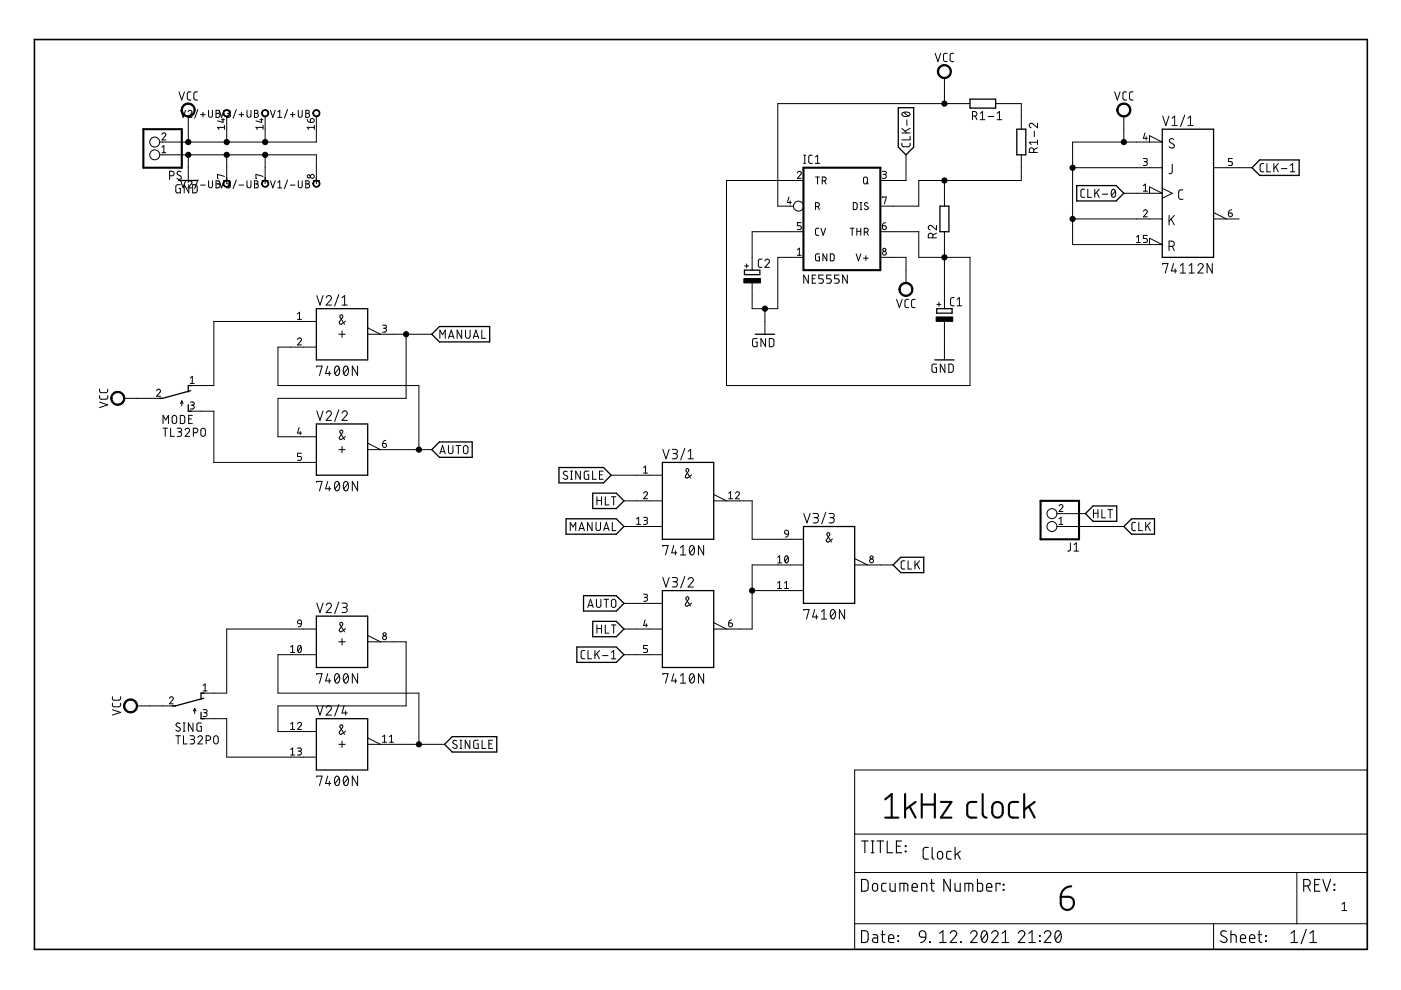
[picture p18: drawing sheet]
<svg xmlns="http://www.w3.org/2000/svg" width="297mm" height="210mm" viewBox="0 0 297 210" stroke-linecap="round" stroke-linejoin="round" font-family="sans-serif">
<g fill="none" stroke="#000" stroke-width=".21">
<path d="M38 19.5l.5 1.7 .6-1.7M40.5 19.5h-.5l-.3 .4 .1 1.1 .2 .2h.5M41.9 19.5h-.5l-.3 .4v1.1l.3 .2h.5M198.3 11.3l.6 1.8 .5-1.8M200.2 16.5v5.5M200.8 11.3h-.5l-.3 .4 .1 1.1 .2 .2 .5 .1M202.2 11.3h-.5l-.3 .4 .1 1.1 .2 .2 .5 .1M236.3 19.5l.6 1.7 .6-1.7M238.8 19.5h-.5l-.2 .4v1.1l.2 .2h.5M240.2 19.5h-.5l-.2 .4v1.1l.2 .2h.5M33.9 32.8h33.2v6.1M34.3 28.5a.41 .41 0 0 1 .6-.3 .41 .41 0 0 1 .1 .6l-.7 .9h.9"/>
<path d="M34.3 31.2l.4-.3v1.5M34.3 32.4h.9M36 37.3h.4a.49 .49 0 0 0 .5-.5 .49 .49 0 0 0-.5-.5h-.4v1.8M38.2 39.2h-.5l-.4 .2v1.3l.2 .2h.7v-1h-.2M38.3 23.4l.5 1.5 .5-1.5M38.3 38.3l.5 1.5 .5-1.5M38.4 36.4a.45 .45 0 0 0-.6-.1 .45 .45 0 0 0-.2 .7l.7 .3a.43 .43 0 0 1 0 .7 .43 .43 0 0 1-.6-.1l-.2-.1M39.9 23.7a.41 .41 0 0 1 .5-.3 .41 .41 0 0 1 .2 .6l-.7 .9h.8M39.9 38.7a.41 .41 0 0 1 .5-.4 .41 .41 0 0 1 .2 .7l-.7 .8h.8M39.9 24.7v5.4M39.9 32.8v5.5M40 39.2v1.7l-.9-1.7v1.7"/>
<path d="M40.9 39.2h.6l.3 .3v1.1l-.3 .3h-.6zM42 23.2l-.7 1.9M42 38.2l-.7 1.8M42.5 24.3h1M42.5 39.2h1M43 23.8v1M44.2 23.4v1.1a.41 .41 0 0 0 .4 .4 .41 .41 0 0 0 .4-.4v-1.1M44.2 38.3v1.1a.41 .41 0 0 0 .4 .4 .41 .41 0 0 0 .4-.4v-1.1M45.8 23.4l.7 .1v.4l-.3 .1a.42 .42 0 0 1 .4 .5 .42 .42 0 0 1-.4 .4h-.4zM45.8 38.3l.7 .2v.4l-.3 .1a.42 .42 0 0 1 .4 .4 .42 .42 0 0 1-.4 .4h-.4zM45.8 24h.4M45.8 39h.4"/>
<path d="M46.5 23.4l.5 1.5 .5-1.5M46.5 38.3l.5 1.5 .5-1.5M46.9 25.4h.7M47.3 25.1v.9l-1.2-.4M47.4 38.3h1.3M47.6 37.4l-1.5-.4v.8h.2M47.6 27h-1.5l.4 .4M47.6 26.6v.8M48 23.4h.5l.4 .2-.2 .4h-.5M48 38.3h.5l.4 .3-.2 .4h-.5M48.1 24.7v5.4M48.1 32.8v6.1"/>
<path d="M48.5 24a.42 .42 0 0 1 .4 .5 .42 .42 0 0 1-.4 .4h-.5M48.5 39a.42 .42 0 0 1 .4 .4 .42 .42 0 0 1-.4 .4h-.5M50.1 23.2l-.7 1.9M50.1 38.2l-.7 1.8M50.7 24.3h1M50.7 39.2h1M51.2 23.8v1M52.4 23.4v1.1a.42 .42 0 0 0 .4 .4 .42 .42 0 0 0 .4-.4v-1.1M52.4 38.3v1.1a.42 .42 0 0 0 .4 .4 .42 .42 0 0 0 .4-.4v-1.1M54 23.4l.6 .1v.4l-.2 .1a.42 .42 0 0 1 .4 .5 .42 .42 0 0 1-.4 .4h-.4zM54 38.3l.6 .2v.4l-.2 .1a.42 .42 0 0 1 .4 .4 .42 .42 0 0 1-.4 .4h-.4zM54 24h.4"/>
<path d="M54 39h.4M55.1 25.4h.7M55.4 25.1v.9l-1.1-.4M55.5 38.3h1.4M55.8 37.4l-1.5-.4v.8h.1M55.8 27h-1.5l.3 .4M55.8 26.6v.8M56.2 24.7v5.4M56.2 32.8v6.1M57.3 23.4l.5 1.5 .6-1.5M57.3 38.3l.5 1.5 .6-1.5M58.9 24.9h.8"/>
<path d="M58.9 39.8h.8M58.9 23.7l.4-.3v1.5M58.9 38.7l.4-.4v1.5M61 23.2l-.7 1.9M61 38.2l-.7 1.8M61.6 24.3h.9M61.6 39.2h.9M62 23.8v1M63.2 23.4v1.1a.41 .41 0 0 0 .5 .4 .41 .41 0 0 0 .4-.4v-1.1M63.2 38.3v1.1a.41 .41 0 0 0 .5 .4 .41 .41 0 0 0 .4-.4v-1.1M64.8 23.4l.7 .1v.4l-.3 .1a.42 .42 0 0 1 .5 .5 .42 .42 0 0 1-.5 .4h-.4zM64.8 38.3l.7 .2v.4l-.3 .1a.42 .42 0 0 1 .5 .4 .42 .42 0 0 1-.5 .4h-.4z"/>
<path d="M64.8 24h.4M64.8 39h.4M65.1 25.3l.2 .4 .5 .3M65.9 25.2a.42 .42 0 0 1 .7 .2 .42 .42 0 0 1-.4 .6h-.4zM66.4 38.3h1.4M66.6 27h-1.5l.4 .4M66.6 26.6v.8M67.1 24.7v5.4h-33.2M169.1 36.7a.41 .41 0 0 1 .5-.4 .41 .41 0 0 1 .2 .7l-.7 .8h.8M170.3 38.3h-16.3v43.4h51.7v-27.1h-10.9v-5.5h-8.2M170.4 34.6h.4M170.4 32.9h.4"/>
<path d="M170.6 32.9v1.7M172.2 32.9h-.5l-.2 .4v1.1l.2 .2h.5M172.9 34.6h.9M172.9 33.3l.5-.4v1.7M172.9 37.5h.8M173.3 37.5v1.5M174.3 38.4h.5a.41 .41 0 0 0 .4-.5 .41 .41 0 0 0-.4-.4h-.5v1.5M174.8 38.4l.4 .6M183.2 37.6h.6l.1 1a.42 .42 0 0 1-.4 .4 .42 .42 0 0 1-.4-.4zM183.7 38.7l.4 .3M187.1 36.3h.5l.3 .3-.2 .4h-.4M187.5 37a.42 .42 0 0 1 .4 .4 .42 .42 0 0 1-.4 .4h-.4"/>
<path d="M191.2 30.4v.5l.4 .2h1.1l.2-.2 .1-.5M191.2 28.2h1.8M191.2 27.2l1.1 1M191.3 24a1.09 1.09 0 0 1 1.7 .2 1.02 1.02 0 0 1-1.8 0zM191.6 23.8l1 .8M192.1 32.8v5.5h-5.5M192.3 25.4v1.2M193 28.9v.8h-1.8M193 27.2l-1.1 .6M200.2 38.3v5.4M205.7 22h-40.8v21.7h3.3M206.2 24.6h.5a.49 .49 0 0 0 .4-.5 .49 .49 0 0 0-.4-.5h-.5v1.8"/>
<path d="M206.8 24.6l.3 .8M207.8 24l.5-.4v1.8M207.8 25.4h1M209.5 24.7h1.2M211.1 22h5.4v5.4M211.4 25.4h1M211.4 24l.5-.4v1.8M216.5 32.8v5.5h-21.7v5.4h-8.2M219.2 32.3v-.5a.48 .48 0 0 0-.5-.5 .48 .48 0 0 0-.5 .5v.5h1.8M219.3 27.8v1.2M220 26.1v1l-1-.8a.48 .48 0 0 0-.8 .1 .48 .48 0 0 0 .4 .7M220 31.3l-.8 .4"/>
<path d="M220 30.2h-1.8l.4 .4M220 29.7v.9M227.4 35.6h19M238.3 24.7v5.4M242.4 33.6h.7l.1 .3-.1 .3-.5 .1M242.4 39.4l.4-.4v1.5M242.8 28.2l-.4 1.1h.9M242.8 34.3a.41 .41 0 0 1 .5 .4 .41 .41 0 0 1-.5 .4h-.4M243 29v.7M243.7 30.1v-1.3l2.7 1.3h-19v21.8h19l-2.7-1.4v1.4M246.4 39.9l2.1 1.1-2.1 1M246.5 24.6l.7 2 .6-2"/>
<path d="M248.5 25.1l.5-.5v2M248.5 26.6h1.1M248.5 34.8v1.8l-.2 .2h-.4M248.9 29.5a.51 .51 0 0 0-.8-.1 .51 .51 0 0 0 0 .8l.7 .4a.47 .47 0 0 1 .1 .6 .47 .47 0 0 1-.6 .2l-.4-.3M251.2 24.4l-.9 2.5M251.9 26.6h1.1M251.9 25.1l.5-.5v2M257.3 35.6h8.2M261.3 33.6h-.8v.7h.5a.42 .42 0 0 1 .3 .4 .42 .42 0 0 1-.3 .4h-.5M267.9 34.7h-.5l-.2 .4v1.1l.2 .2h.5M268.6 34.7v1.7h.8M270.1 34.7v1.7"/>
<path d="M270.5 35.3l.5 1.1M271 34.7l-.9 1.1M271.7 35.8h1.2M273.6 36.4h.9M273.6 35.1l.5-.4v1.7M157.9 56.4h.8M158.3 56v.8M161.5 54.9l-.5 .1-.2 .3v1.2l.2 .2h.5M162.2 55.3a.48 .48 0 0 1 .7-.3 .48 .48 0 0 1 .1 .7l-.8 1h.9M167.3 41.8l-.4 1.1h.9M167.5 42.6v.6M169.1 53l.4-.4v1.5"/>
<path d="M169.1 54.1h.8M169.9 47.2h-.8v.7h.5a.42 .42 0 0 1 .3 .4 .42 .42 0 0 1-.3 .4h-.5M170.3 49.1h-10.8v8.2M170.3 54.6h-5.4v10.8h-5.4v-5.4M171.4 58.3v1.7l-1-1.7v1.7M172.2 59.1h.6M172.9 43.8h.4a.42 .42 0 0 0 .4-.4 .42 .42 0 0 0-.4-.5h-.4v1.5M173 58.3h-.8v1.7h.8M173.4 43.8l.3 .6M173.6 48.4h-.5l-.2 .3v1l.7 .2M173.7 53.8h-.6l-.2 .2v1l.2 .3h.6v-.8h-.2M174.1 48.4l.4 1.5 .5-1.5"/>
<path d="M174.6 58.3h-1v.8h.6a.49 .49 0 0 1 .4 .5 .49 .49 0 0 1-.4 .4h-.6M175.3 53.8v1.5l-.8-1.5v1.5M176 53.8h.6l.2 .3 .1 .8-.3 .4h-.6zM176.2 58.3h-.9v.8h.6a.49 .49 0 0 1 .3 .5 .49 .49 0 0 1-.3 .4h-.6M177.9 58.3h-.9v.8h.5a.49 .49 0 0 1 .4 .5 .49 .49 0 0 1-.4 .4h-.5M179.6 58.3v1.7l-.9-1.7v1.7M180.3 48.4h.8M180.7 48.4v1.5M180.9 42.9l.6 .1 .2 .2v.8l-.2 .4h-.6zM181.5 53.8l.5 1.5 .5-1.5M181.7 48.4v1.5M181.7 49h.8"/>
<path d="M182.4 42.9h.3M182.4 44.4h.3M182.5 48.4v1.5M182.5 42.9v1.5M183.1 54.7h1M183.2 49.2h.5a.41 .41 0 0 0 .4-.4 .41 .41 0 0 0-.4-.4h-.5v1.5M183.6 54.2v1M183.7 49.2l.4 .7M184 43.1a.38 .38 0 0 0-.6-.1 .38 .38 0 0 0 .1 .6l.4 .2a.37 .37 0 0 1 0 .6 .37 .37 0 0 1-.5-.1l-.2-.1M186.6 54.6h5.5v5.4M187.1 47.9h.5a.42 .42 0 0 1 .3 .4 .42 .42 0 0 1-.4 .4 .42 .42 0 0 1-.4-.4zM187.1 41.9v-.1h.8l-.4 1.4"/>
<path d="M187.7 47.2l-.5 .3-.1 .4M197.8 50.4v-.5a.49 .49 0 0 0-.5-.5 .49 .49 0 0 0-.5 .5v.5h1.7M198.5 47.8v.9l-.9-.8a.47 .47 0 0 0-.8 .2 .47 .47 0 0 0 .4 .6M198.5 49.4l-.7 .4M200.2 49.1v16.3M227.4 46.4h19M230 40.1l-.6 .1-.2 .3v1.1l.2 .2h.6M230.6 40.1v1.7h.8M232.1 40.1v1.7M232.5 40.8l.6 1M233.1 40.1l-1 1.1M233.7 41.2h1.2"/>
<path d="M235.8 40.2l.3-.1a1.02 1.02 0 0 1 0 1.7 1.08 1.08 0 0 1-.3-1.6zM236.5 40.5l-.8 1M238.3 41h8.1l-2.7-1.4v1.4M241 50.2l.4-.3v1.5M241 51.4h.8M242.4 44.8a.41 .41 0 0 1 .6-.3 .41 .41 0 0 1 .1 .6l-.7 .9h.9M242.4 40.5h.9M243.3 49.9h-.9v.7h.5a.43 .43 0 0 1 .4 .4 .43 .43 0 0 1-.4 .4h-.5M246.5 56.1v-.2h1.1l-.5 2M247.9 52.2h.5a.56 .56 0 0 0 .6-.5 .56 .56 0 0 0-.6-.6h-.5v2M247.9 45.7v2M248.3 46.5l.7 1.2"/>
<path d="M248.5 52.2l.5 .9M248.8 55.9l-.4 1.5h1.1M249 45.7l-1.1 1.2M249.2 57v.9M250.3 56.3l.5-.4v2M250.3 57.9h1.1M250.8 40.3h-.6l-.3 .4v1.3l.3 .2 .6 .1M252.1 57.9h1.1M252.1 56.3l.6-.4v2M254 56.3a.55 .55 0 0 1 .8-.4 .55 .55 0 0 1 .1 .9l-.9 1.1h1.1M257 55.9v2l-1.1-2v2M257.3 45.1l2.7 1.3"/>
<path d="M257.3 46.4h5.4M260.5 45.1h.5a.42 .42 0 0 1 .3 .5 .42 .42 0 0 1-.5 .4 .42 .42 0 0 1-.3-.4zM261.1 44.5l-.4 .1-.2 .5M63.1 72a.41 .41 0 0 1 .6-.3 .41 .41 0 0 1 .1 .6l-.7 .8h.8M63.1 66.5l.4-.3v1.5M63.1 67.7h.8M67.1 68.2h-21.8v13.5h-5.4M67.1 73.6h-8.2v8.1h29.9v13.6M67.2 77.8v-.2h1.1l-.6 2M67.2 62.7l.6 2 .7-2M69.2 63.1a.55 .55 0 0 1 .7-.4 .55 .55 0 0 1 .2 .9l-.9 1.1h1.1M69.5 77.6l-.5 1.6h1.1"/>
<path d="M69.8 78.7v.9M71.2 77.7l.1-.1a.91 .91 0 0 1 .6 1.5 .49 .49 0 0 1-.4 .5 .49 .49 0 0 1-.5-.5l-.1-.7zM71.8 62.4l-.8 2.5M71.8 70.9h1.4M71.9 78.1l-.9 1.1M72.5 64.7h1.1M72.5 63.1l.6-.4v2M72.5 70.2v1.3M73 77.7l.2-.1a.91 .91 0 0 1 .6 1.5 .48 .48 0 0 1-.5 .5 .48 .48 0 0 1-.4-.5l-.1-.7zM73.3 68.1l-.9 .6a.34 .34 0 0 1-.4 0 .34 .34 0 0 1 0-.5l.6-1a.33 .33 0 0 0-.2-.5 .33 .33 0 0 0-.3 .5l.9 1.5M73.8 78.1l-.9 1.1M75.8 77.6v2l-1.1-2v2"/>
<path d="M78 70.9h13.5M78 69.5l2.7 1.4M81.1 68.9l.7 .1 .1 .2-.1 .4h-.5M81.5 69.6a.41 .41 0 0 1 .5 .4 .41 .41 0 0 1-.5 .4h-.4M86.1 70.9v13.6h-27.2v8.1h8.2M93.3 71.7v-1.7l.5 1 .6-1v1.7M95.1 71.7l.6-1.7 .5 1.7M95.2 71.3h.9M97.9 70v1.7l-1-1.7v1.7M98.7 70v1.3a.49 .49 0 0 0 .5 .4 .49 .49 0 0 0 .5-.4v-1.3M100.3 71.7l.6-1.7 .6 1.7M100.5 71.3h.8"/>
<path d="M102.2 70v1.7h.7M160.5 71.8h-.7l-.2 .2v1.3l.2 .2h.7v-1h-.3M162.2 65.4v5.5M162.3 71.8v1.7l-1-1.7v1.7M163.1 71.8h.6l.4 .3v1.1l-.4 .3h-.6zM190.1 63.5l.6 1.7 .6-1.7M192.6 63.5l-.6 .1-.1 .3v1.1l.2 .2h.5M194 63.5l-.6 .1-.1 .3v1.1l.2 .2h.5M198.6 77.2h-.6l-.4 .2v1.1l.2 .4 .8 .1v-1h-.3M198.6 64.5h.9M199.1 64.1v.8M200.2 68.2v8.1"/>
<path d="M200.3 77.2v1.8l-.9-1.8v1.8M201.2 77.2h.6l.3 .3v1.1l-.3 .3-.6 .1zM202.3 63.1h-.5l-.3 .4 .1 1.1 .2 .2h.5M202.9 64.8h1M202.9 63.5l.5-.4v1.7M21.1 83.9v.5l.4 .2h1.1l.2-.2v-.5M21.1 82.5v.5l.4 .2h1.1l.2-.2v-.5M21.1 85.3l1.7 .5-1.7 .6M26.3 84.5h8.2M33.2 82.8a.41 .41 0 0 1 .6-.3 .41 .41 0 0 1 .1 .7l-.7 .8h.8M34.6 90.8h.9M34.6 89.8v-1.7l.5 .9 .6-.9v1.7"/>
<path d="M35 90.8v1.7M36.2 90.8v1.7h.8M36.6 88.2l.3-.1 .4 .1 .2 1.1a.49 .49 0 0 1-.5 .5 .49 .49 0 0 1-.5-.5zM37.6 90.8h.5a.39 .39 0 0 1 .4 .4 .39 .39 0 0 1-.4 .4h-.3M38.1 91.6a.48 .48 0 0 1 .4 .4 .48 .48 0 0 1-.4 .5h-.5M38.2 88.1h.7l.3 .3v1.1l-.3 .3h-.7zM38.5 85l.3 .6M38.5 85l-.2 .6M38.5 85v1.1M39.2 91.2a.48 .48 0 0 1 .7-.4 .48 .48 0 0 1 .2 .8l-.9 .9h1M39.9 87.2h5.4v10.8h21.8M40 88.8h.6"/>
<path d="M40.4 85.2l.6 .1 .2 .2-.2 .4h-.5M40.4 80.1l.4-.3v1.5M40.4 81.3h.8M40.8 85.9a.41 .41 0 0 1 .4 .4 .41 .41 0 0 1-.4 .4h-.4M40.8 88.1h-.8v1.7h.8M41 91.8h.5a.49 .49 0 0 0 .5-.5 .49 .49 0 0 0-.5-.5h-.5v1.7M42.7 91l.3-.2 .4 .2 .1 1.1a.48 .48 0 0 1-.4 .4 .48 .48 0 0 1-.5-.4zM63.4 90.7l-.3 1.1h.8M63.7 91.5v.7M63.9 96.1h-.8v.7h.5a.42 .42 0 0 1 .3 .4 .42 .42 0 0 1-.3 .4h-.5M67.2 87.1l.6 2 .7-2M69.2 87.6a.55 .55 0 0 1 .7-.5 .55 .55 0 0 1 .2 .9l-.9 1.1h1.1"/>
<path d="M71.8 86.9l-.8 2.5M71.8 95.3h1.4M72.5 87.6a.55 .55 0 0 1 .8-.5 .55 .55 0 0 1 .2 .9l-1 1.1h1.1M72.5 94.7v1.3M73.3 92.5l-.9 .7a.33 .33 0 0 1-.4-.1 .33 .33 0 0 1 0-.4l.6-1a.32 .32 0 0 0-.2-.5 .32 .32 0 0 0-.3 .5l.9 1.5M78 95.3h13.5M78 94l2.7 1.3M81.1 94h.5a.42 .42 0 0 1 .3 .5 .42 .42 0 0 1-.4 .4 .42 .42 0 0 1-.4-.4zM81.8 93.4l-.4 .1-.3 .5M93.3 96.2l.5-1.7 .6 1.7M93.4 95.8h.9M95.1 94.5v1.2a.48 .48 0 0 0 .5 .5 .48 .48 0 0 0 .4-.5v-1.2"/>
<path d="M96.7 94.5h1M97.2 94.5v1.7M98.4 94.6l.3-.1 .4 .1 .1 1.1a.49 .49 0 0 1-.5 .5 .49 .49 0 0 1-.4-.5zM121 99.9h.4M121.2 99.9v1.7M123 99.9v1.7l-.9-1.7v1.7M124.8 99.9h-.6l-.3 .2v1.3l.2 .2h.7v-.9h-.3M125.6 99.9v1.7h.8M127.9 99.9h-.8v1.7h.8M136.5 99.1l.4-.3v1.5M140.5 95.3l.7 2 .7-2M142.5 95.3h.7a.44 .44 0 0 1 .4 .4 .44 .44 0 0 1-.4 .5h-.5"/>
<path d="M143.1 96.2a.56 .56 0 0 1 .5 .5 .56 .56 0 0 1-.5 .6h-.6M145.2 95.1l-.9 2.4M145.9 97.3h1.1M145.9 95.7l.5-.4v2M67.2 102.3v-.2h1.1l-.6 2M69.5 102.1l-.5 1.5h1.1M69.8 103.2v.9M71.2 102.2l.1-.1a.82 .82 0 0 1 .7 1.2 .57 .57 0 0 1-.5 .8 .57 .57 0 0 1-.6-.8l.1-.7zM71.9 102.5l-.9 1.1M73 102.2l.2-.1a.82 .82 0 0 1 .7 1.2 .57 .57 0 0 1-.6 .8 .57 .57 0 0 1-.5-.8zM73.8 102.5l-.9 1.1M75.8 102.1v2l-1.1-2v2"/>
<path d="M120.3 100a.44 .44 0 0 0-.7 0 .44 .44 0 0 0 0 .6l.6 .3a.44 .44 0 0 1 0 .7 .44 .44 0 0 1-.6-.1l-.2-.1M120.9 112.5v-1.7l.6 .9 .6-.9v1.7M121 101.6h.4M122.7 112.5l.6-1.7 .6 1.7M122.9 112.1h.9M125.5 110.8v1.7l-.9-1.7v1.7M126.4 110.8v1.2a.48 .48 0 0 0 .4 .5 .48 .48 0 0 0 .5-.5v-1.2M126.6 105.3v1.8M126.6 106.1h.9M127.1 100.7h.6M127.5 105.3v1.8M128 112.5l.6-1.7 .5 1.7"/>
<path d="M128.1 112.1h.9M128.3 105.3v1.8h.8M129.6 100.8h10.8M129.6 105.3h1M129.8 110.8v1.7h.8M130.1 105.3v1.8M132.3 106.2h8.1M132.3 111.6h8.1M135 110l.4-.3v1.5M135 111.2h.8M136.5 104.6a.41 .41 0 0 1 .5-.3 .41 .41 0 0 1 .2 .6l-.7 .8h.8M136.5 109.7h.6l.2 .2-.2 .4h-.5"/>
<path d="M136.5 100.3h.8M136.9 110.3a.42 .42 0 0 1 .4 .5 .42 .42 0 0 1-.4 .4h-.4M140.5 115.9v-.2h1.1l-.5 2M142.9 115.7l-.5 1.5h1.1M143.2 116.8v.9M144.3 116.1l.5-.4v2M144.3 117.7h1.1M146.4 115.8l.1-.1a.85 .85 0 0 1 .7 1.2 .57 .57 0 0 1-.5 .8 .57 .57 0 0 1-.5-.8zM146.6 100.7l-.8 .6a.32 .32 0 0 1-.4 0 .32 .32 0 0 1 0-.4l.6-1.1a.32 .32 0 0 0-.3-.4 .32 .32 0 0 0-.2 .4l.9 1.6M147.2 116.1l-.9 1.1M149.2 115.7v2l-1.1-2v2M151.3 106.2h8.2v8.1h10.8"/>
<path d="M151.3 104.8l2.7 1.4M154.5 105.7h.8M154.5 104.6l.4-.4v1.5M156 104.6a.41 .41 0 0 1 .5-.3 .41 .41 0 0 1 .2 .6l-.7 .8h.8M164.9 118.2l.4-.4v1.5M164.9 119.3h.8M166.5 112.5l.3-.1 .2 .1 .2 .7-.8-.1-.1-.3zM166.5 117.9l.3-.1a.88 .88 0 0 1 0 1.5 .93 .93 0 0 1-.3-1.4zM167.1 118.2l-.7 .8M167.2 113.2l-.2 .4-.5 .3M170.3 119.8h-10.8v13.6h-8.2M170.4 108.9l.7 2 .7-2"/>
<path d="M172.4 108.9h.7a.44 .44 0 0 1 .4 .4 .44 .44 0 0 1-.4 .4h-.5M173 109.7a.56 .56 0 0 1 .5 .6 .56 .56 0 0 1-.5 .6h-.6M175.1 108.6l-.9 2.5M175.8 108.9h.6a.44 .44 0 0 1 .5 .4 .44 .44 0 0 1-.5 .4h-.4M176.3 109.7a.56 .56 0 0 1 .6 .6 .56 .56 0 0 1-.6 .6h-.5M176.5 114.3l-.8 .6a.32 .32 0 0 1-.4 0 .32 .32 0 0 1-.1-.5l.7-1a.33 .33 0 0 0-.3-.5 .33 .33 0 0 0-.3 .5l1 1.5M181.2 118.4l2.7 1.4M181.2 119.8h8.2M191.9 118.9h-.6l-.2 .4v1.1l.2 .2h.6M192.5 118.9v1.7h.8M194 118.9v1.7M194.4 119.6l.6 1"/>
<path d="M195 118.9l-1 1.1M224.1 111.6h14.2M224.1 108.9h6M224.5 107.3a.41 .41 0 0 1 .6-.3 .41 .41 0 0 1 .1 .6l-.7 .9h.9M224.5 111.2h.9M224.5 110l.5-.3v1.5M226.9 115.1v1.5l-.2 .2h-.3M227.7 116.8h1M227.7 115.5l.5-.4v1.7M231.8 108v1.8M231.8 108.8h1M232.8 108v1.8"/>
<path d="M233.6 108v1.8h.8M234.9 108h1M235.4 108v1.8M240.7 110.8h-.5l-.2 .3v1.2l.2 .2h.5M241.4 110.8v1.7h.8M242.9 110.8v1.7M243.3 111.4l.6 1.1M243.9 110.8l-1 1M61.6 137.2l.4-.3v1.4M61.6 138.3h.9M63.2 131.6l.3-.2 .3 .2 .1 .6h-.7l-.1-.4zM63.3 136.9h.2a.86 .86 0 0 1 0 1.4 .95 .95 0 0 1-.2-1.4z"/>
<path d="M63.8 137.2l-.6 .8M63.9 132.2l-.3 .6-.4 .1M67.1 133.4h-19v13.6h-5.5M67.1 138.8h-8.2v8.2h29.9v10.8M67.2 127.9l.6 2 .7-2M69.2 128.3a.55 .55 0 0 1 .7-.4 .55 .55 0 0 1 .2 .9l-.9 1.1h1.1M71.8 127.7l-.8 2.4M71.8 136.1h1.4M72.5 127.9h.7a.46 .46 0 0 1 .4 .4 .46 .46 0 0 1-.4 .5h-.5M72.5 135.4v1.4M73.1 128.8a.55 .55 0 0 1 .5 .5 .55 .55 0 0 1-.5 .6h-.6M73.3 133.3l-.9 .6a.33 .33 0 0 1-.4 0 .33 .33 0 0 1 0-.4l.6-1a.33 .33 0 0 0-.2-.5 .33 .33 0 0 0-.3 .5l.9 1.5"/>
<path d="M78 136.1h8.1v13.6h-27.2v5.4h8.2M78 134.7l2.7 1.4M124 137.9l-.6 .1-.2 .3v1.1l.2 .2 .6 .1M124.6 128.8l.6-1.7 .6 1.7M124.7 137.9v1.8h.7M124.8 128.4h.8M126.1 137.9v1.8M126.4 127.1v1.2a.48 .48 0 0 0 .5 .5 .48 .48 0 0 0 .5-.5v-1.2M126.5 138.6l.6 1.1M126.6 132.5v1.7M126.6 133.3h.9M127.1 137.9l-1 1.1"/>
<path d="M127.5 132.5v1.7M127.7 139h1.2M128.1 127.1h.9M128.3 132.5v1.7h.8M128.5 127.1v1.7M129.6 139.7h1M129.6 138.3l.5-.4v1.8M129.6 132.5h1M129.7 127.2l.3-.1 .5 .1 .1 1.1a.48 .48 0 0 1-.5 .5 .48 .48 0 0 1-.5-.5zM130.1 132.5v1.7M132.3 133.4h8.1M132.3 138.8h8.1"/>
<path d="M132.3 127.9h8.1M136.5 126h.6l.2 .2-.2 .4-.5 .1M136.8 131.4l-.3 1.2h.8M136.9 126.7a.41 .41 0 0 1 .4 .4 .41 .41 0 0 1-.4 .4h-.4M137 132.2v.7M137.3 136.9h-.8v.6h.4a.42 .42 0 0 1 .4 .4 .42 .42 0 0 1-.4 .4h-.4M140.5 122.4l.7 2.1 .7-2.1M142.5 122.4h.7a.44 .44 0 0 1 .4 .5 .44 .44 0 0 1-.4 .4h-.5M143.1 123.3a.56 .56 0 0 1 .5 .6 .56 .56 0 0 1-.5 .6h-.6M145.2 122.2l-.9 2.5M145.9 122.9a.55 .55 0 0 1 .8-.4 .55 .55 0 0 1 .1 .8l-.9 1.2h1.1M146.6 127.9l-.8 .6a.32 .32 0 0 1-.4-.1 .32 .32 0 0 1 0-.4l.6-1a.33 .33 0 0 0-.3-.5 .33 .33 0 0 0-.2 .5l.9 1.5"/>
<path d="M151.3 132l2.7 1.4M154.5 132.1h.5a.41 .41 0 0 1 .3 .4 .41 .41 0 0 1-.4 .4 .41 .41 0 0 1-.4-.4zM155.2 131.4l-.5 .2-.2 .5M159.5 125.2h10.8M164.9 123.6l.4-.3v1.5M164.9 124.8h.8M166.3 124.8h.9M166.3 123.6l.5-.3v1.5M170.4 129.5v-.3h1.1l-.5 2.1M172.7 129.2l-.4 1.6h1.1M173.1 130.3v1M174.2 129.7l.5-.5v2.1"/>
<path d="M174.2 131.3h1.1M176.3 129.4l.1-.1a.85 .85 0 0 1 .7 1.2v.2a.49 .49 0 0 1-.5 .6 .49 .49 0 0 1-.5-.6l-.1-.7zM177 129.7l-.9 1.1M179.1 129.2v2.1l-1.1-2.1v2.1M23.8 149.1l.1 .5 .3 .3 1.1-.1 .2-.2 .1-.5M23.8 147.7l.1 .5 .3 .3 1.1-.1 .2-.2 .1-.5M23.8 150.5l1.8 .5-1.8 .6M29 149.7h8.2M35.9 148.1a.41 .41 0 0 1 .6-.3 .41 .41 0 0 1 .1 .6l-.7 .8h.8M37.3 156h.9M37.8 156v1.7M38.1 153.4a.43 .43 0 0 0-.6-.1 .43 .43 0 0 0-.1 .6l.7 .4a.47 .47 0 0 1-.1 .8 .47 .47 0 0 1-.7-.3"/>
<path d="M38.8 155h.4M38.8 153.3h.4M38.9 156v1.7h.8M39 153.3v1.7M40.3 156h.6a.39 .39 0 0 1 .4 .4 .39 .39 0 0 1-.4 .4h-.4M40.8 156.8a.48 .48 0 0 1 .4 .5 .48 .48 0 0 1-.4 .4h-.5M40.9 153.3v1.7l-1-1.7v1.7M41.3 150.2l.3 .5M41.3 150.2l-.3 .5M41.3 150.2v1.1M42 156.4a.48 .48 0 0 1 .6-.4 .48 .48 0 0 1 .2 .8l-.8 .9h.9M42.6 152.4h5.5v8.1h19"/>
<path d="M42.7 153.3h-.7l-.2 .2v1.4l.9 .1v-.9h-.3M43.1 150.5h.6l.2 .2-.2 .4h-.5M43.1 145.4l.4-.4v1.5M43.1 146.5h.8M43.5 151.1a.41 .41 0 0 1 .4 .4 .41 .41 0 0 1-.4 .4h-.4M43.7 157h.5a.49 .49 0 0 0 .5-.5 .49 .49 0 0 0-.5-.5h-.5v1.7M45.4 156.2l.3-.2 .5 .2 .1 1a.49 .49 0 0 1-.5 .5 .49 .49 0 0 1-.5-.5zM61.6 153.5l.4-.3v1.5M61.6 158.9l.4-.3v1.5M61.6 154.7h.9M63.1 153.5a.41 .41 0 0 1 .6-.3 .41 .41 0 0 1 .1 .6l-.7 .9h.8M63.1 158.6h.6l.2 .3-.2 .3-.5 .1"/>
<path d="M63.5 159.3a.41 .41 0 0 1 .4 .4 .41 .41 0 0 1-.4 .4h-.4M67.2 143v-.2h1.1l-.6 2M67.2 149.6l.6 2 .7-2M69.2 150.1a.55 .55 0 0 1 .7-.5 .55 .55 0 0 1 .2 .9l-.9 1.1h1.1M69.5 142.8l-.5 1.6h1.1M69.8 143.9v.9M71.2 143l.1-.1a.91 .91 0 0 1 .6 1.4 .49 .49 0 0 1-.4 .5 .49 .49 0 0 1-.5-.5l-.1-.7zM71.8 149.4l-.8 2.4M71.8 157.8h1.4M71.9 143.3l-.9 1.1M72.5 157.1v1.4M73 149.6l-.5 1.6h1.1"/>
<path d="M73 143l.2-.1a.91 .91 0 0 1 .6 1.4 .48 .48 0 0 1-.5 .5 .48 .48 0 0 1-.4-.5l-.1-.7zM73.3 155l-.9 .6a.33 .33 0 0 1-.4 0 .33 .33 0 0 1 0-.4l.6-1a.33 .33 0 0 0-.2-.5 .33 .33 0 0 0-.3 .5l.9 1.5M73.3 150.7v.9M73.8 143.3l-.9 1.1M75.8 142.8v2l-1.1-2v2M78 157.8h16.3M78 156.5l2.7 1.3M81.1 156.2l.4-.3v1.5M81.1 157.4h.9M82.6 157.4h.8M82.6 156.2l.4-.3v1.5M96.8 157.1l-.6-.1-.2 .3 .1 .3 .6 .4a.43 .43 0 0 1 .1 .6 .43 .43 0 0 1-.7 0l-.1-.1"/>
<path d="M97.5 157h.4M97.5 158.7h.4M97.7 157v1.7M99.6 157v1.7l-1-1.7v1.7M101.4 157h-.7l-.2 .2v1.3l.2 .2h.7v-1h-.3M102.2 157v1.7h.8M103.7 157.7h.5M104.4 157h-.7v1.7h.7M140.5 143v-.2h1.1l-.5 2M142.9 142.8l-.5 1.6h1.1M143.2 143.9v.9M144.3 143.3l.5-.5v2"/>
<path d="M144.3 144.8h1.1M146.4 143l.1-.1a.85 .85 0 0 1 .7 1.2v.2a.49 .49 0 0 1-.5 .5 .49 .49 0 0 1-.5-.5v-.7zM147.2 143.3l-.9 1.1M149.2 142.8v2l-1.1-2v2M61.6 160.1h.9M67.2 164.8v-.3h1.1l-.6 2.1M69.5 164.5l-.5 1.6h1.1M69.8 165.7v.9M71.2 164.7l.1-.1a.91 .91 0 0 1 .6 1.5 .49 .49 0 0 1-.4 .5 .49 .49 0 0 1-.5-.5l-.1-.8zM71.9 165l-.9 1.1M73 164.7l.2-.1a.91 .91 0 0 1 .6 1.5 .48 .48 0 0 1-.5 .5 .48 .48 0 0 1-.4-.5l-.1-.8zM73.8 165l-.9 1.1"/>
<path d="M75.8 164.5v2.1l-1.1-2.1v2.1M181.2 163.3h108.7v38h-108.7zM181.2 176.8h108.7M181.2 185h108.7M181.2 195.9h108.7M257.3 195.9v5.4M275 185v10.9M284.5 191.7l.5-.4v1.8M284.5 193.1h1"/>
<circle cx="32.8" cy="30.1" r="1.06"/>
<circle cx="32.8" cy="32.8" r="1.06"/>
<circle cx="65.5" cy="37.4" r=".33"/>
<circle cx="66.2" cy="37.4" r=".42"/>
<circle cx="169.3" cy="43.7" r="1.06"/>
<circle cx="187.5" cy="53.7" r=".41"/>
<circle cx="187.5" cy="53" r=".33"/>
<circle cx="184.8" cy="118.9" r=".42"/>
<circle cx="184.8" cy="118.2" r=".33"/>
<circle cx="223" cy="108.9" r="1.06"/>
<circle cx="223" cy="111.6" r="1.06"/>
<circle cx="81.5" cy="135.2" r=".42"/>
<circle cx="81.5" cy="134.5" r=".33"/>
</g>
<g fill="none" stroke="#000" stroke-width=".28">
<path d="M37.9 38.3h4.1M190.5 22.8h3.2v8.4l-1.6 1.6-1.6-1.6zM205.7 21h5.4v1.9h-5.4zM215.6 27.4h1.9v5.4h-1.9zM228.3 39.3h8.3l1.7 1.7-1.7 1.6h-8.3zM246.4 27.4h10.9v27.2h-10.9zM267.1 33.9h8.3v3.3h-8.3l-1.6-1.6zM157.8 57.3h3.3v.9h-3.3zM199.3 43.7h1.9v5.4h-1.9zM67.1 65.4h10.9v10.9h-10.9zM91.5 70.9l1.7-1.7h10.6v3.3h-10.6zM160.1 70.9h4.1"/>
<path d="M198.2 76.3h4.1M198.6 65.4h3.3v1h-3.3zM39.9 85.8v1.4h.7M40.4 82.8l-5.9 1.7h-.7M40.6 81.7h-.7v1.4M67.1 89.9h10.9v10.9h-10.9zM91.5 95.3l1.7-1.6h6.9v3.3h-6.9zM118.5 99.1h9.5l1.6 1.7-1.6 1.6h-9.5zM140.4 98h10.9v16.3h-10.9zM120 110h10.7l1.6 1.6-1.6 1.7h-10.7zM125.7 104.6h5l1.6 1.6-1.6 1.6h-5zM170.3 111.6h10.9v16.3h-10.9z"/>
<path d="M191 118.2h4.9v3.2h-4.9l-1.6-1.6zM230.1 108.9l1.7-1.6h5v3.2h-5zM238.3 111.6l1.6-1.6h4.9v3.3h-4.9zM67.1 130.6h10.9v10.9h-10.9zM122.3 137.2h8.4l1.6 1.6-1.6 1.6h-8.4zM123.7 126.3h7l1.6 1.6-1.6 1.7h-7zM125.7 131.7h5l1.6 1.7-1.6 1.6h-5zM140.4 125.2h10.9v16.3h-10.9zM42.6 151v1.4h.7M43.2 148l-6 1.7h-.7M43.3 147h-.7v1.3M67.1 152.4h10.9v10.9h-10.9z"/>
<path d="M94.3 157.8l1.6-1.6h9.4v3.2h-9.4z"/>
</g>
<g fill="none" stroke="#000" stroke-width=".44">
<path d="M30.4 27.4h8.1v8.2h-8.1zM170.3 35.6h16.3v21.7h-16.3zM220.6 106.2h8.2v8.1h-8.2zM187.7 169.5l1.4-1.1v5M187.7 173.4h2.8M191.9 168.4v5M192.8 171l1.3 2.4M194.1 170l-2.2 1.7M195.4 168.4v5M195.4 170.6h2.8M198.2 168.4v5M199.5 170h2.2l-2.2 3.4h2.2"/>
<path d="M207 170l-1.5 .1-.4 .8v1.6l.2 .6 .4 .2 1.3 .1M208.3 168.4l.1 4.3 .4 .5 .4 .2M210.7 170.3a1.12 1.12 0 0 1 1.2-.2 1.12 1.12 0 0 1 .7 1 2.03 2.03 0 0 1-.3 1.9 1.1 1.1 0 0 1-1.2 .3 1.1 1.1 0 0 1-.7-1 2.15 2.15 0 0 1 .3-2zM215.9 170l-1.6 .1-.4 .8v1.8l.2 .4 .4 .2 1.4 .1M217.1 168.4v5M218.1 171l1.3 2.4M219.4 170l-2.3 1.7M224.9 190.1h1.7a1.4 1.4 0 0 1 1.1 1.6 1.4 1.4 0 0 1-1.5 1.2 1.4 1.4 0 0 1-1.3-1.4zM227.1 187.9a2.26 2.26 0 0 0-2.2 2.2"/>
</g>
<g fill="none" stroke="#000" stroke-width=".23">
<path d="M182.7 178.3h1.4M183.4 178.3v2.5M184.7 178.3h.6M185 178.3v2.5M185.9 178.3h1.4M186.6 178.3v2.5M188.1 178.3v2.5h1.1M190.1 179.4h.8M191.2 178.3h-1.1v2.5h1.1M191.9 179.3l.2 .2zM196.8 179.7l-.9 .1-.2 .4v1.6l.4 .3 .7 .1M197.6 179.7l.1 2.2 .3 .3"/>
<path d="M202.5 179.7v2.5M182.7 197.3l.9 .1 .3 .2 .2 .4-.2 1.5a1.21 1.21 0 0 1-1.2 .3zM182.7 186.5a1.21 1.21 0 0 1 1.2 .3l.2 .4-.2 1.5-.3 .2-.9 .1zM184.7 180.8h.6M185.1 198.2h.7l.3 .2v1.4h-.6a.49 .49 0 0 1-.5-.5 .49 .49 0 0 1 .5-.4h.6M185.1 187.5l.5-.2a.99 .99 0 0 1 .2 1.6h-.5l-.3-.3zM186.8 198.2h.8M187.1 197.3v2.1l.1 .3 .4 .1M187.9 187.3h-.7l-.3 .4 .1 1.1 .9 .2M188.4 199h1.1a.58 .58 0 0 0-.4-.8 .58 .58 0 0 0-.7 .5l.1 1 1 .1M188.7 187.3v1.4l.4 .3h.7v-1.7M190.4 198.4l.1 .1z"/>
<path d="M190.4 199.5l.1 .1zM190.8 189v-1.7l1.5 .1 .2 1.6M191.6 187.3v1.7M191.9 180.5l.2 .1zM193.4 188.1h1.1a.59 .59 0 0 0-.4-.8 .59 .59 0 0 0-.7 .6l.1 .9 1 .2M195 197.6a.7 .7 0 0 1 .8-.2 .7 .7 0 0 1 .5 .6v.7h-.8a.66 .66 0 0 1-.5-1.1zM195.4 189v-1.7l1 .1 .1 1.6M196.3 198.7l-.3 .8-.8 .3M197.1 199.7l.1 .1zM197.2 187.3h.9M197.5 186.5v2.2l.3 .2 .3 .1M198.9 180.7l.5-.2a.97 .97 0 0 1 .2 1.6l-.4 .1-.4-.4v-.7z"/>
<path d="M199.2 199.8h1.4M199.2 197.9l.7-.6v2.5M201.5 197.9a.68 .68 0 0 1 .9-.5 .68 .68 0 0 1 .2 1l-1.1 1.4h1.3M201.5 186.5v2.5l-1.4-2.5v2.5M201.7 180.5h-.7l-.3 .4 .1 1.2 .9 .1M202.5 187.3v1.4l.4 .3h.7v-1.7M203 181l.6 1.2M203.6 180.5l-1.1 .8M203.6 199.7l.2 .1zM204.6 189v-1.7l1.5 .1 .1 1.6M205.4 187.3v1.7M205.8 197.9a.68 .68 0 0 1 .9-.5 .68 .68 0 0 1 .2 1l-1.1 1.4h1.4"/>
<path d="M207.2 186.5v2.5l.9-.1 .2-.2v-1.1l-.4-.3h-.7M208.4 197.4l.3-.1a1.52 1.52 0 0 1 .4 2.3 .56 .56 0 0 1-.6 .2 .56 .56 0 0 1-.4-.6l-.1-.9zM209.2 188.1h1.1a.59 .59 0 0 0-.4-.8 .59 .59 0 0 0-.7 .6l.1 .9 1 .2M209.3 197.9l-1.1 1.4M210.2 197.9a.68 .68 0 0 1 1-.5 .68 .68 0 0 1 .2 1l-1.2 1.4h1.4M212 187.6v-.3h-.8v1.7M212.5 199.8h1.4M212.5 197.9l.7-.6v2.5M212.7 188.6l.2 .1zM212.7 187.5l.2 .1zM215.9 197.9a.68 .68 0 0 1 1-.5 .68 .68 0 0 1 .2 1l-1.2 1.4h1.4M218.1 199.8h1.4"/>
<path d="M218.1 197.9l.7-.6v2.5M220.4 199.5l.1 .1zM220.4 198.4l.1 .1zM221.4 197.9a.68 .68 0 0 1 1-.5 .68 .68 0 0 1 .2 1l-1.2 1.4h1.4M223.9 197.5a.59 .59 0 0 1 .7-.1 .59 .59 0 0 1 .3 .6 1.43 1.43 0 0 1-.6 1.8 1.52 1.52 0 0 1-.4-2.3zM224.9 197.9l-1.1 1.4M260 197.5a.63 .63 0 0 0-.9-.1 .63 .63 0 0 0 0 1l.8 .4a.6 .6 0 0 1 .1 .8 .6 .6 0 0 1-.9 .1l-.3-.2M261 198.2l1 .1 .1 1.5M261 197.3v2.5M263 199h1.1a.58 .58 0 0 0-.4-.8 .58 .58 0 0 0-.7 .5l.1 1 1 .1M264.9 199h1.1a.59 .59 0 0 0-.4-.8 .59 .59 0 0 0-.7 .5l.1 1 1 .1M266.7 198.2h.8"/>
<path d="M267 197.3v2.1l.1 .3 .4 .1M268.3 199.5l.2 .1zM268.3 198.4l.2 .1zM273.7 199.8h1.4M273.7 197.9l.7-.6v2.5M276.4 187.9a1.21 1.21 0 0 0 1.3-.3l.1-.4-.1-.4a1.21 1.21 0 0 0-1.3-.3v2.5M277 197l-1.1 3.1M277.3 187.9l.5 1.1M277.7 199.8h1.4M277.7 197.9l.7-.6v2.5M278.7 187.6h.9M279.8 186.5h-1.1v2.5h1.1"/>
<path d="M280.5 186.5l.8 2.5 .8-2.5M282.9 187.5l.1 .1zM282.9 188.6l.1 .1z"/>
</g>
<path d="M7.3 8.4h282.6v192.9h-282.6z" fill="none" stroke="#000" stroke-width=".34"/>
<path d="M157.7 59.1h3.5v.9h-3.5zM198.5 67.2h3.5v.9h-3.5z" fill="#000" stroke="#000" stroke-width=".21"/>
<g fill="#000" stroke="#000" stroke-width=".21">
<path d="M199.1 14.2a1.49 1.49 0 0 1 2.4 .2 1.49 1.49 0 0 1-.9 2.2 1.49 1.49 0 0 1-1.9-1.4h.3a1.22 1.22 0 0 1 1.7-1.2 1.22 1.22 0 0 1 .3 2.1 1.22 1.22 0 0 1-1.9-.6l-.1-.3h-.3z" fill-rule="evenodd"/>
<path d="M38.8 22.3a1.49 1.49 0 0 1 2.4 .2 1.49 1.49 0 0 1-.9 2.3 1.49 1.49 0 0 1-1.9-1.5h.3a1.23 1.23 0 0 1 1.8-1 1.23 1.23 0 0 1 .2 2.1 1.23 1.23 0 0 1-2-.8v-.3h-.3z" fill-rule="evenodd"/>
<path d="M47.5 23.5a.75 .75 0 0 1 1.2 .1 .75 .75 0 0 1-.4 1.1 .75 .75 0 0 1-1-.7h.2a.6 .6 0 0 1 .8-.6 .6 .6 0 0 1 .2 1 .6 .6 0 0 1-1-.2v-.2h-.2z" fill-rule="evenodd"/>
<path d="M47.5 38.5a.75 .75 0 0 1 1.2 0 .75 .75 0 0 1-.4 1.2 .75 .75 0 0 1-1-.8h.2a.6 .6 0 0 1 .8-.5 .6 .6 0 0 1 .2 1 .6 .6 0 0 1-1-.2v-.3h-.2z" fill-rule="evenodd"/>
<path d="M55.6 23.5a.76 .76 0 0 1 1.3 .1 .76 .76 0 0 1-.5 1.1 .76 .76 0 0 1-.9-.7h.1a.6 .6 0 0 1 .9-.5 .6 .6 0 0 1 .1 1 .6 .6 0 0 1-1-.3v-.2h-.1z" fill-rule="evenodd"/>
<path d="M55.6 38.5a.76 .76 0 0 1 1.3 0 .76 .76 0 0 1-.5 1.2 .76 .76 0 0 1-.9-.8h.1a.6 .6 0 0 1 .9-.4 .6 .6 0 0 1 .1 1 .6 .6 0 0 1-1-.3v-.3h-.1z" fill-rule="evenodd"/>
<path d="M66.5 23.5a.76 .76 0 0 1 1.2 .1 .76 .76 0 0 1-.4 1.2 .76 .76 0 0 1-1-.8h.2a.6 .6 0 0 1 .8-.6 .6 .6 0 0 1 .2 1 .6 .6 0 0 1-1-.2v-.2h-.2z" fill-rule="evenodd"/>
<path d="M66.5 38.5a.76 .76 0 0 1 1.2 .1 .76 .76 0 0 1-.4 1.1 .76 .76 0 0 1-1-.8h.2a.6 .6 0 0 1 .8-.5 .6 .6 0 0 1 .2 1 .6 .6 0 0 1-1-.2v-.3h-.2z" fill-rule="evenodd"/>
<path d="M237.2 22.3a1.5 1.5 0 0 1 2.3 .2 1.5 1.5 0 0 1-.8 2.3 1.5 1.5 0 0 1-1.9-1.5h.2a1.22 1.22 0 0 1 1.8-1.1 1.22 1.22 0 0 1 .3 2 1.22 1.22 0 0 1-2-.6l-.1-.3h-.2z" fill-rule="evenodd"/>
<path d="M191 60.4a1.49 1.49 0 0 1 2.3 .2 1.49 1.49 0 0 1-.8 2.2 1.49 1.49 0 0 1-1.9-1.4h.3a1.22 1.22 0 0 1 1.7-1.2 1.22 1.22 0 0 1 .3 2.1 1.22 1.22 0 0 1-2-.6v-.3h-.3z" fill-rule="evenodd"/>
<path d="M23.9 83.5a1.49 1.49 0 0 1 2.3 .2 1.49 1.49 0 0 1-.8 2.2 1.49 1.49 0 0 1-1.9-1.4h.2a1.23 1.23 0 0 1 1.9-1.1 1.23 1.23 0 0 1 .1 2.1 1.23 1.23 0 0 1-1.9-.7l-.1-.3h-.2z" fill-rule="evenodd"/>
<path d="M26.6 148.7a1.49 1.49 0 0 1 2.3 .2 1.49 1.49 0 0 1-.8 2.2 1.49 1.49 0 0 1-1.9-1.4h.3a1.22 1.22 0 0 1 1.7-1.2 1.22 1.22 0 0 1 .3 2.1 1.22 1.22 0 0 1-2-.6v-.3h-.3z" fill-rule="evenodd"/>
<circle cx="39.9" cy="32.8" r=".55"/>
<circle cx="39.9" cy="30.1" r=".55"/>
<circle cx="48.1" cy="32.8" r=".55"/>
<circle cx="48.1" cy="30.1" r=".55"/>
<circle cx="56.2" cy="32.8" r=".55"/>
<circle cx="56.2" cy="30.1" r=".55"/>
<circle cx="200.2" cy="38.3" r=".55"/>
<circle cx="200.2" cy="22" r=".55"/>
<circle cx="227.4" cy="35.6" r=".55"/>
<circle cx="238.3" cy="30.1" r=".55"/>
<circle cx="200.2" cy="54.6" r=".55"/>
<circle cx="227.4" cy="46.4" r=".55"/>
<circle cx="86.1" cy="70.9" r=".55"/>
<circle cx="162.2" cy="65.4" r=".55"/>
<circle cx="88.8" cy="95.3" r=".55"/>
<circle cx="159.5" cy="125.2" r=".55"/>
<circle cx="88.8" cy="157.8" r=".55"/>
</g>
</svg>
